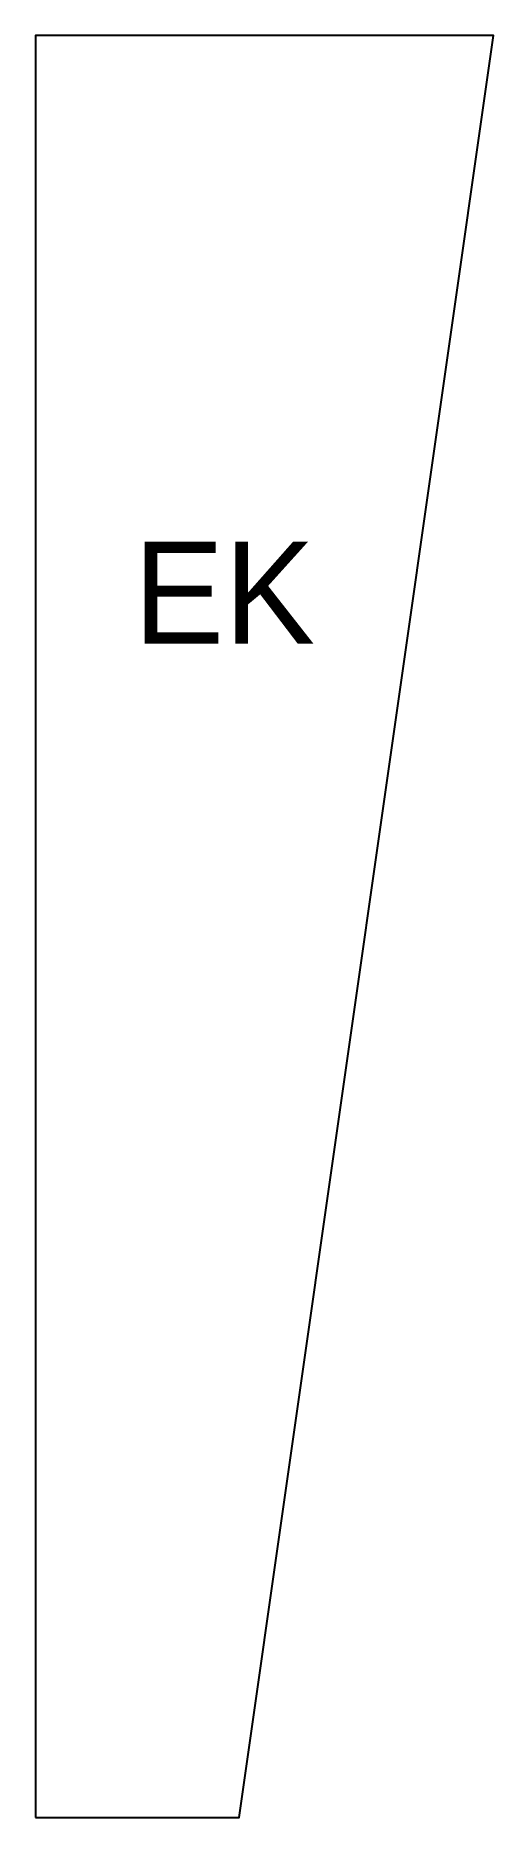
# Model space of a CAD drawing. Header units: millimetres. Extents: x 0 to 18, y 0 to 70.
import ezdxf
from ezdxf.enums import TextEntityAlignment as Align

# ---------------------------------------------------------------- set-up
doc = ezdxf.new("R2010")
doc.units = ezdxf.units.MM
doc.layers.add('JELOLES', color=5, linetype='Continuous')
doc.layers.add('VAGAS', color=1, linetype='Continuous')

msp = doc.modelspace()

# ---------------------------------------------------------------- linework, layer by layer
at = {"layer": 'VAGAS'}
msp.add_lwpolyline([(0, 0), (8, 0), (18, 70), (0, 70)], close=True, dxfattribs=at)

# ---------------------------------------------------------------- texts
at = {"layer": 'JELOLES'}
msp.add_text('EK', height=4, dxfattribs=at).set_placement((7.412, 48.118), align=Align.MIDDLE_CENTER)

doc.saveas('drawing.dxf')
